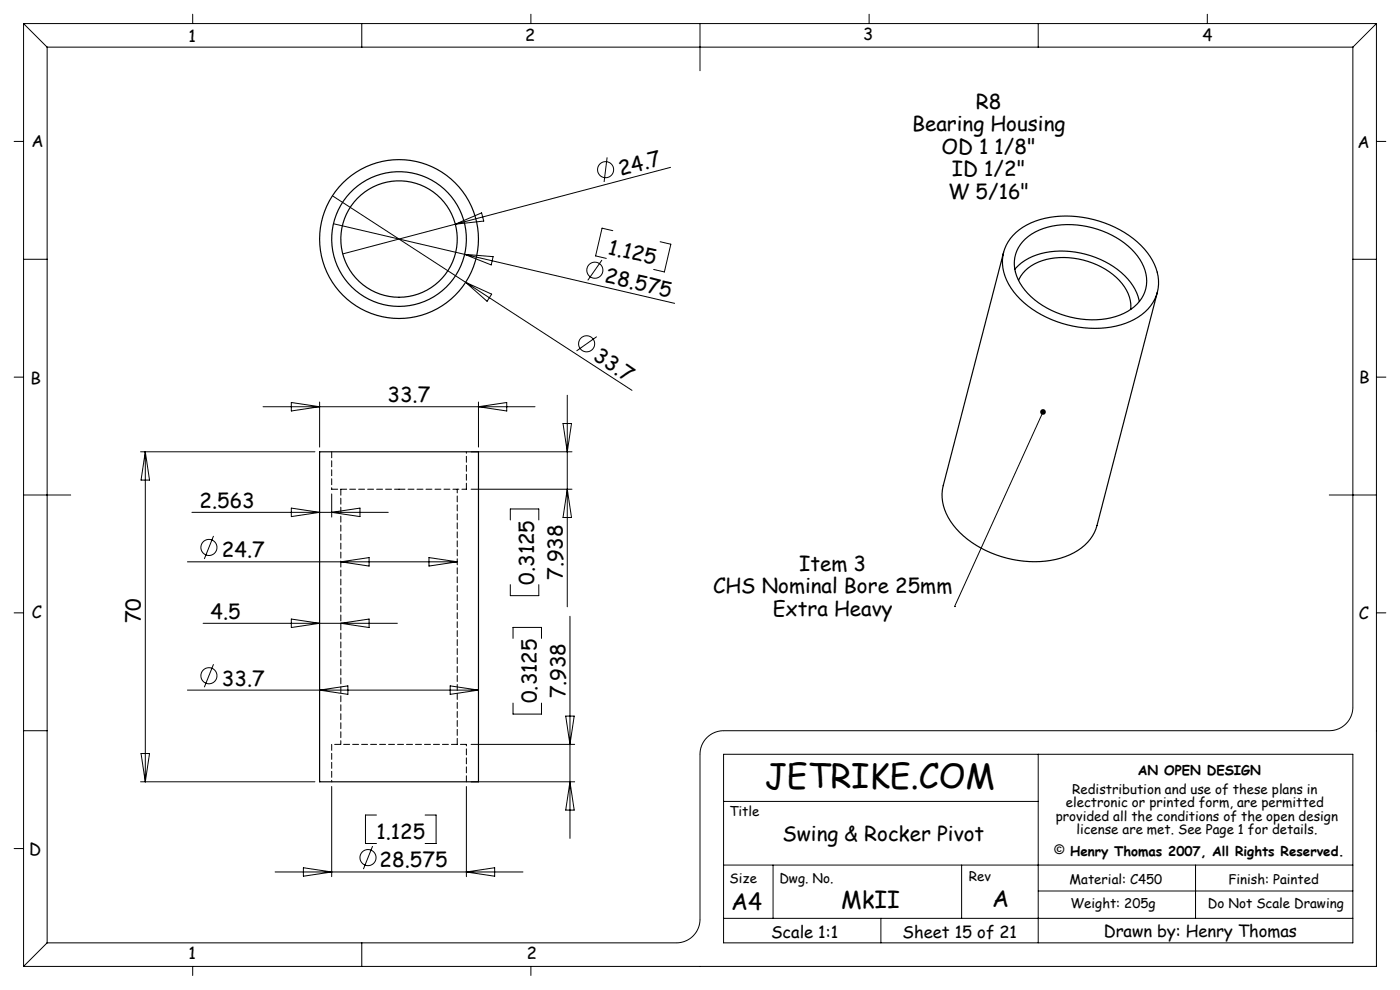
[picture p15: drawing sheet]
<svg xmlns="http://www.w3.org/2000/svg" width="297mm" height="210mm" viewBox="0 0 297 210" stroke-linecap="round" stroke-linejoin="round" font-family="sans-serif">
<defs><g id="words">
<text font-size="7.1" x="162.3" y="167.3">JETRIKE.COM</text>
<g font-size="4.9">
<text x="155.1" y="193">A4</text>
<text x="178.5" y="192.5">MkII</text>
<text x="210.5" y="192.3">A</text>
</g>
<g font-size="4.4">
<text x="207" y="23">R8</text>
<text x="193.5" y="27.8">Bearing Housing</text>
<text x="199.8" y="32.6">OD 1 1/8&quot;</text>
<text x="131.7" y="37.3" transform="rotate(-15 131.7 37.3)">24.7</text>
<text x="202" y="37.4">ID 1/2&quot;</text>
<text x="201.1" y="42.1">W 5/16&quot;</text>
<text x="128.8" y="53.9" transform="rotate(13 128.8 53.9)">1.125</text>
<text x="128.1" y="59.9" transform="rotate(13 128.1 59.9)">28.575</text>
<text x="125.6" y="76.2" transform="rotate(33 125.6 76.2)">33.7</text>
<text x="82.2" y="85.3">33.7</text>
<text x="42.3" y="107.7">2.563</text>
<text x="47.1" y="118.2">24.7</text>
<text x="113.3" y="124" transform="rotate(-90 113.3 124)">0.3125</text>
<text x="119.4" y="123" transform="rotate(-90 119.4 123)">7.938</text>
<text x="151.3" y="125.9">CHS Nominal Bore 25mm</text>
<text x="169.5" y="121.1">Item 3</text>
<text x="44.7" y="131.2">4.5</text>
<text x="163.9" y="130.7">Extra Heavy</text>
<text x="29.9" y="132.2" transform="rotate(-90 29.9 132.2)">70</text>
<text x="47.1" y="145.4">33.7</text>
<text x="113.9" y="149.1" transform="rotate(-90 113.9 149.1)">0.3125</text>
<text x="119.9" y="148.1" transform="rotate(-90 119.9 148.1)">7.938</text>
<text x="79.9" y="178">1.125</text>
<text x="166" y="178.4">Swing &amp; Rocker Pivot</text>
<text x="80.5" y="184">28.575</text>
</g>
<g font-size="3.5">
<text x="40" y="8.9">1</text>
<text x="111.4" y="8.6">2</text>
<text x="183.1" y="8.6">3</text>
<text x="255.1" y="8.7">4</text>
<text x="6.7" y="31.1">A</text>
<text x="288" y="31.4">A</text>
<text x="6.5" y="81.4">B</text>
<text x="288.3" y="81.2">B</text>
<text x="6.7" y="131.1">C</text>
<text x="288.3" y="131.3">C</text>
<text x="6.2" y="181.4">D</text>
<text x="40" y="203.5">1</text>
<text x="111.8" y="203.5">2</text>
<text x="163.6" y="199.1">Scale 1:1</text>
<text x="191.5" y="199">Sheet 15 of 21</text>
<text x="234.1" y="198.7">Drawn by: Henry Thomas</text>
</g>
<g font-size="2.8">
<text x="241.4" y="164.3">AN OPEN DESIGN</text>
<text x="154.7" y="173.2">Title</text>
<text x="226.1" y="171.2">electronic or printed form, are permitted</text>
<text x="227.5" y="168.4">Redistribution and use of these plans in</text>
<text x="224" y="174">provided all the conditions of the open design</text>
<text x="228.3" y="176.9">license are met. See Page 1 for details.</text>
<text x="223.7" y="181.1">© Henry Thomas 2007, All Rights Reserved.</text>
<text x="154.8" y="187.2">Size</text>
<text x="165.3" y="187.3">Dwg. No.</text>
<text x="205.5" y="186.8">Rev</text>
<text x="226.9" y="187.4">Material: C450</text>
<text x="260.6" y="187.4">Finish: Painted</text>
<text x="227.1" y="192.7">Weight: 205g</text>
<text x="256.3" y="192.6">Do Not Scale Drawing</text>
</g>
</g></defs>
<g fill="none" stroke="#000" stroke-width=".21">
<path d="M5 5h287M5 5v200M5 5l5 5M10 10v190M10 10h277M40.9 3v2M76.7 5v5M112.6 3v2M148.5 5v10M184.4 3v2M220.3 5v5M256.1 3v2"/>
<path d="M287 10v140a5 5 0 0 1-5 5h-128.5a5 5 0 0 0-5 5v35a5 5 0 0 1-5 5h-133.5M292 5v200h-287M292 5l-5 5M3 30h2M128.8 33.4l-.6 5.2M142.3 35.5l-69.6 18.4M292 30h2M5 55h5M70.5 41.5l63.6 41.3M70.7 47.5l72.4 16.8M96.6 47.6l5.6-2.4 .4 1.7zM98.6 54l6 .4-.4 1.8z"/>
<path d="M98.8 59.9l5.5 2.5-1 1.5zM127.7 55.2l-3 4.3M130 48.9l-2.3-.5-1.3 5.9 2.2 .5M140 51.3l2.3 .5-1.4 5.9-2.2-.5M287 55h5M126.6 71.4l-4.3 3M3 80h2M29.8 95.8h37M30.8 95.8v70M30.8 95.8l.9 6h-1.8zM55.8 86.3h57.7M61.8 85.4l6 .9-6 .9z"/>
<path d="M67.8 85.3v9.5M99.9 95.8h21.4M101.5 85.3v9.5M101.5 86.3l6-.9v1.8zM119.4 89.8h1.8l-.9 6zM120.3 83.8v44.9M221.3 87.4l-18.8 41.3M292 80h2M5 105h10M39.8 119.2h57.2M40.7 108.7h41.7M45.3 113.7l-2 4.9"/>
<path d="M61.8 107.8l6 .9-6 .9zM70.4 104.8v4.9M70.4 108.7l6-.9v1.8zM72.3 119.2l6-.9v1.8zM91 118.3l6 .9-6 .9zM99.9 103.8h21.4M108.3 110.3v-2.3h6v2.3M120.3 103.8l.9 6h-1.8zM282 105h10M3 130h2M43.1 132.2h41.2M61.8 131.3l6 .9-6 .9z"/>
<path d="M72.3 132.2l6-.9v1.8zM108.3 124v2.3h6v-2.3M108.8 135.4v-2.3h6.1v2.3M120.9 130.7v47.1M202.5 128.7h.1M292 130h2M5 155h5M29.9 159.8h1.8l-.9 6zM39.8 146.4h61.7M45.3 140.9l-2 4.9M67.8 146.4l6-.9v1.8zM95.5 145.5l6 .9-6 .9z"/>
<path d="M99.9 157.9h22M108.8 149.1v2.4h6.1v-2.4M120 151.9h1.8l-.9 6zM29.8 165.8h37M70.4 166.8v19.2M79 179.5l-1.9 4.9M79.9 172.9h-2.4v6h2.4M90.2 172.9h2.3v6h-2.3M98.9 166.8v19.2M99.9 165.8h22M120.9 165.8l.9 6h-1.8zM153.5 160h133.5v40h-133.5z"/>
<path d="M153.5 170h66.8M220.3 160v40M3 180h2M58.4 185h52.5M64.4 184.1l6 .9-6 .9zM98.9 185l6-.9v1.8zM153.5 183.5h133.5M153.5 194.8h133.5M164 183.5v11.3M186.9 194.8v5.2M204 183.5v11.3M220.3 189h66.7"/>
<path d="M253.6 183.5v11.3M10 200l-5 5M40.9 205v1.9M76.7 200v5M112.6 205v1.9"/>
<circle cx="128.5" cy="36" r="1.71"/>
<circle cx="126.2" cy="57.3" r="1.71"/>
<circle cx="124.5" cy="72.9" r="1.71"/>
<circle cx="44.3" cy="116.1" r="1.71"/>
<circle cx="44.3" cy="143.3" r="1.71"/>
<circle cx="78.1" cy="181.9" r="1.71"/>
</g>
<path d="M220.8 87l.3-.2h.4l-.2 .6 .2-.6a.6 .6 0 0 1 .3 .9 .6 .6 0 0 1-.9 .2 .6 .6 0 0 1-.1-.9z" fill="#000"/>
<g fill="none" stroke="#000" stroke-width=".25">
<path d="M212.9 53.5l-12.8 49.5a10 10 0 0 0 2.8 9.2 22.7 22.7 0 0 0 23.1 5.9 10.2 10.2 0 0 0 6.7-6.6l12.8-49.5M214.9 49.9a15.6 15.6 0 0 1 12.4-4 22.2 22.2 0 0 1 16.1 7.7 9.2 9.2 0 0 1 1.2 10.6 13.1 13.1 0 0 1-10 5.3 22.7 22.7 0 0 1-19.6-7.6 9.2 9.2 0 0 1-1.1-10.6zM215.3 57.1a12.3 12.3 0 0 1 9.6-3.8 19 19 0 0 1 14.9 6.6l1.4 2.3 .5 1.8M216.1 59.5a8.9 8.9 0 0 1 7.7-4.8 16.4 16.4 0 0 1 14.7 6.1l.5 .7a6.9 6.9 0 0 1 .9 4.1M217.5 50.7a15.2 15.2 0 0 1 13.2-2.6 17 17 0 0 1 11.6 7.7 7.4 7.4 0 0 1-3.9 10.7 18.8 18.8 0 0 1-21.5-5.7 7.4 7.4 0 0 1 .6-10.1zM67.8 95.8h33.7v70h-33.7z"/>
<circle cx="84.7" cy="50.7" r="14.3"/>
<circle cx="84.7" cy="50.7" r="16.9"/>
<circle cx="84.7" cy="50.7" r="12.3"/>
</g>
<path d="M70.4 95.8v8M70.4 103.8h14.3M72.3 103.8v54.1M84.7 103.8h14.2M98.9 103.8v-8M70.4 157.9v7.9M97 157.9v-54.1M98.9 157.9h-28.5M98.9 165.8v-7.9" fill="none" stroke="#000" stroke-width=".21" stroke-dasharray="1.3 .6"/>
<use href="#words"/>
</svg>
